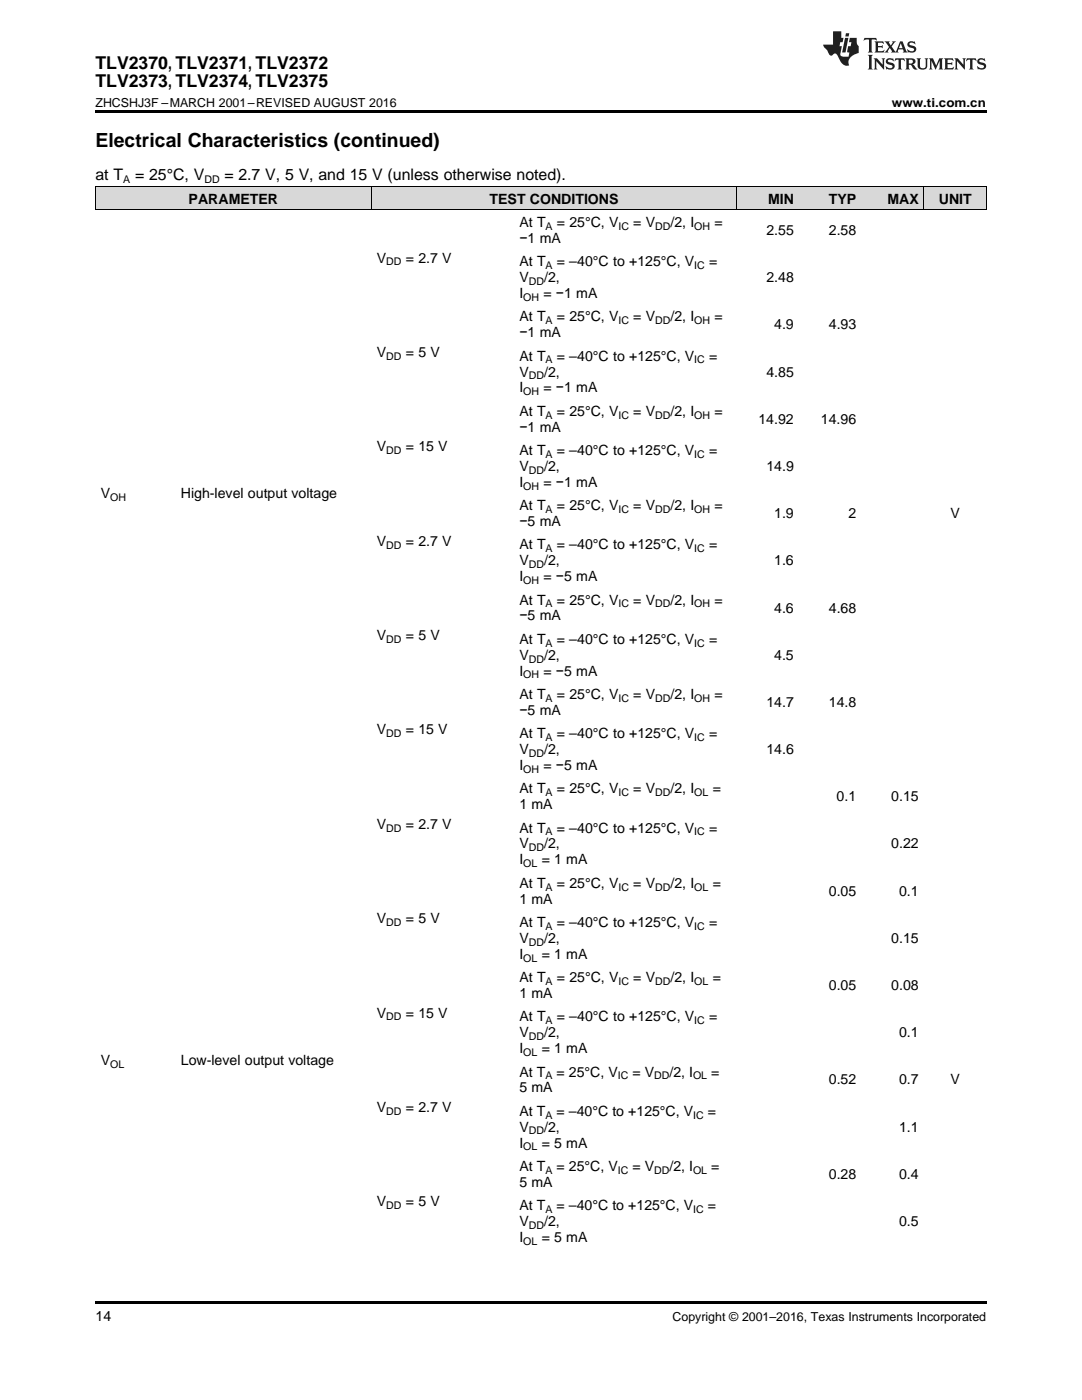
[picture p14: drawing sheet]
<svg xmlns="http://www.w3.org/2000/svg" width="216mm" height="279mm" viewBox="0 0 216 279" stroke-linecap="round" stroke-linejoin="round" font-family="sans-serif">
<defs><g id="words">
<text font-size="3.9" x="19" y="29.3">Electrical Characteristics (continued)</text>
<g font-size="3.5">
<text x="19" y="13.8">TLV2370, TLV2371, TLV2372</text>
<text x="19" y="17.3">TLV2373, TLV2374, TLV2375</text>
</g>
<g font-size="3.2">
<text x="19" y="36">at T</text>
<text x="27" y="36">= 25°C, V</text>
<text x="44.8" y="36">= 2.7 V, 5 V, and 15 V (unless otherwise noted).</text>
</g>
<g font-size="2.8">
<text x="37.6" y="40.6">PARAMETER</text>
<text x="97.7" y="40.6">TEST CONDITIONS</text>
<text x="153.2" y="40.6">MIN</text>
<text x="165.4" y="40.6">TYP</text>
<text x="177.1" y="40.6">MAX</text>
<text x="187.3" y="40.6">UNIT</text>
<text x="103.6" y="45.3">At T</text>
<text x="111.1" y="45.3">= 25°C, V</text>
<text x="126.4" y="45.3">= V</text>
<text x="133.8" y="45.3">/2, I</text>
<text x="142.6" y="45.3">=</text>
<text x="152.9" y="46.9">2.55</text>
<text x="165.4" y="46.9">2.58</text>
<text x="75.2" y="52.4">V</text>
<text x="81" y="52.4">= 2.7 V</text>
<text x="103.6" y="48.5">−1 mA</text>
<text x="103.6" y="53.1">At T</text>
<text x="111.1" y="53.1">= –40°C to +125°C, V</text>
<text x="141.5" y="53.1">=</text>
<text x="103.6" y="56.3">V</text>
<text x="103.6" y="59.5">I</text>
<text x="108.4" y="59.5">= −1 mA</text>
<text x="108.6" y="56.3">/2,</text>
<text x="152.9" y="56.3">2.48</text>
<text x="103.6" y="64.1">At T</text>
<text x="111.1" y="64.1">= 25°C, V</text>
<text x="126.4" y="64.1">= V</text>
<text x="133.8" y="64.1">/2, I</text>
<text x="142.6" y="64.1">=</text>
<text x="154.5" y="65.7">4.9</text>
<text x="165.4" y="65.7">4.93</text>
<text x="75.2" y="71.2">V</text>
<text x="81" y="71.2">= 5 V</text>
<text x="103.6" y="67.3">−1 mA</text>
<text x="103.6" y="72">At T</text>
<text x="111.1" y="72">= –40°C to +125°C, V</text>
<text x="141.5" y="72">=</text>
<text x="103.6" y="75.1">V</text>
<text x="108.6" y="75.1">/2,</text>
<text x="152.9" y="75.1">4.85</text>
<text x="103.6" y="78.3">I</text>
<text x="103.6" y="83">At T</text>
<text x="108.4" y="78.3">= −1 mA</text>
<text x="111.1" y="83">= 25°C, V</text>
<text x="126.4" y="83">= V</text>
<text x="133.8" y="83">/2, I</text>
<text x="142.6" y="83">=</text>
<text x="103.6" y="86.1">−1 mA</text>
<text x="151.3" y="84.6">14.92</text>
<text x="163.8" y="84.6">14.96</text>
<text x="75.2" y="90.1">V</text>
<text x="81" y="90.1">= 15 V</text>
<text x="103.6" y="90.8">At T</text>
<text x="103.6" y="94">V</text>
<text x="108.6" y="94">/2,</text>
<text x="111.1" y="90.8">= –40°C to +125°C, V</text>
<text x="141.5" y="90.8">=</text>
<text x="152.9" y="94">14.9</text>
<text x="20.1" y="99.5">V</text>
<text x="36.1" y="99.5">High-level output voltage</text>
<text x="103.6" y="97.2">I</text>
<text x="103.6" y="101.8">At T</text>
<text x="108.4" y="97.2">= −1 mA</text>
<text x="111.1" y="101.8">= 25°C, V</text>
<text x="126.4" y="101.8">= V</text>
<text x="133.8" y="101.8">/2, I</text>
<text x="142.6" y="101.8">=</text>
<text x="103.6" y="105">−5 mA</text>
<text x="154.5" y="103.4">1.9</text>
<text x="169.3" y="103.4">2</text>
<text x="189.7" y="103.4">V</text>
<text x="75.2" y="108.9">V</text>
<text x="81" y="108.9">= 2.7 V</text>
<text x="103.6" y="109.6">At T</text>
<text x="103.6" y="112.8">V</text>
<text x="108.6" y="112.8">/2,</text>
<text x="111.1" y="109.6">= –40°C to +125°C, V</text>
<text x="141.5" y="109.6">=</text>
<text x="154.5" y="112.8">1.6</text>
<text x="103.6" y="116">I</text>
<text x="108.4" y="116">= −5 mA</text>
<text x="103.6" y="120.7">At T</text>
<text x="103.6" y="123.8">−5 mA</text>
<text x="111.1" y="120.7">= 25°C, V</text>
<text x="126.4" y="120.7">= V</text>
<text x="133.8" y="120.7">/2, I</text>
<text x="142.6" y="120.7">=</text>
<text x="154.5" y="122.2">4.6</text>
<text x="165.4" y="122.2">4.68</text>
<text x="75.2" y="127.7">V</text>
<text x="81" y="127.7">= 5 V</text>
<text x="103.6" y="128.5">At T</text>
<text x="103.6" y="131.7">V</text>
<text x="108.6" y="131.7">/2,</text>
<text x="111.1" y="128.5">= –40°C to +125°C, V</text>
<text x="141.5" y="128.5">=</text>
<text x="154.5" y="131.7">4.5</text>
<text x="103.6" y="134.8">I</text>
<text x="108.4" y="134.8">= −5 mA</text>
<text x="103.6" y="139.5">At T</text>
<text x="103.6" y="142.7">−5 mA</text>
<text x="111.1" y="139.5">= 25°C, V</text>
<text x="126.4" y="139.5">= V</text>
<text x="133.8" y="139.5">/2, I</text>
<text x="142.6" y="139.5">=</text>
<text x="152.9" y="141.1">14.7</text>
<text x="165.4" y="141.1">14.8</text>
<text x="75.2" y="146.6">V</text>
<text x="81" y="146.6">= 15 V</text>
<text x="103.6" y="147.3">At T</text>
<text x="111.1" y="147.3">= –40°C to +125°C, V</text>
<text x="141.5" y="147.3">=</text>
<text x="103.6" y="150.5">V</text>
<text x="103.6" y="153.7">I</text>
<text x="108.4" y="153.7">= −5 mA</text>
<text x="108.6" y="150.5">/2,</text>
<text x="152.9" y="150.5">14.6</text>
<text x="103.6" y="158.3">At T</text>
<text x="103.6" y="161.5">1 mA</text>
<text x="111.1" y="158.3">= 25°C, V</text>
<text x="126.4" y="158.3">= V</text>
<text x="133.8" y="158.3">/2, I</text>
<text x="142.2" y="158.3">=</text>
<text x="166.9" y="159.9">0.1</text>
<text x="177.8" y="159.9">0.15</text>
<text x="75.2" y="165.4">V</text>
<text x="81" y="165.4">= 2.7 V</text>
<text x="103.6" y="166.2">At T</text>
<text x="111.1" y="166.2">= –40°C to +125°C, V</text>
<text x="141.5" y="166.2">=</text>
<text x="103.6" y="169.3">V</text>
<text x="103.6" y="172.5">I</text>
<text x="108.1" y="172.5">= 1 mA</text>
<text x="108.6" y="169.3">/2,</text>
<text x="177.8" y="169.3">0.22</text>
<text x="103.6" y="177.2">At T</text>
<text x="111.1" y="177.2">= 25°C, V</text>
<text x="126.4" y="177.2">= V</text>
<text x="133.8" y="177.2">/2, I</text>
<text x="142.2" y="177.2">=</text>
<text x="165.4" y="178.8">0.05</text>
<text x="179.4" y="178.8">0.1</text>
<text x="75.2" y="184.3">V</text>
<text x="81" y="184.3">= 5 V</text>
<text x="103.6" y="180.3">1 mA</text>
<text x="103.6" y="185">At T</text>
<text x="111.1" y="185">= –40°C to +125°C, V</text>
<text x="141.5" y="185">=</text>
<text x="103.6" y="188.2">V</text>
<text x="103.6" y="191.3">I</text>
<text x="108.1" y="191.3">= 1 mA</text>
<text x="108.6" y="188.2">/2,</text>
<text x="177.8" y="188.2">0.15</text>
<text x="103.6" y="196">At T</text>
<text x="111.1" y="196">= 25°C, V</text>
<text x="126.4" y="196">= V</text>
<text x="133.8" y="196">/2, I</text>
<text x="142.2" y="196">=</text>
<text x="165.4" y="197.6">0.05</text>
<text x="177.8" y="197.6">0.08</text>
<text x="75.2" y="203.1">V</text>
<text x="81" y="203.1">= 15 V</text>
<text x="103.6" y="199.2">1 mA</text>
<text x="103.6" y="203.8">At T</text>
<text x="111.1" y="203.8">= –40°C to +125°C, V</text>
<text x="141.5" y="203.8">=</text>
<text x="103.6" y="207">V</text>
<text x="108.6" y="207">/2,</text>
<text x="179.4" y="207">0.1</text>
<text x="20.1" y="212.5">V</text>
<text x="36.1" y="212.5">Low-level output voltage</text>
<text x="103.6" y="210.2">I</text>
<text x="103.6" y="214.8">At T</text>
<text x="108.1" y="210.2">= 1 mA</text>
<text x="111.1" y="214.8">= 25°C, V</text>
<text x="126.2" y="214.8">= V</text>
<text x="133.6" y="214.8">/2, I</text>
<text x="141.9" y="214.8">=</text>
<text x="75.2" y="221.9">V</text>
<text x="81" y="221.9">= 2.7 V</text>
<text x="103.6" y="218">5 mA</text>
<text x="165.4" y="216.4">0.52</text>
<text x="179.4" y="216.4">0.7</text>
<text x="189.7" y="216.4">V</text>
<text x="103.6" y="222.7">At T</text>
<text x="103.6" y="225.8">V</text>
<text x="108.6" y="225.8">/2,</text>
<text x="111.1" y="222.7">= –40°C to +125°C, V</text>
<text x="141.2" y="222.7">=</text>
<text x="179.4" y="225.8">1.1</text>
<text x="103.6" y="229">I</text>
<text x="103.6" y="233.7">At T</text>
<text x="108.1" y="229">= 5 mA</text>
<text x="111.1" y="233.7">= 25°C, V</text>
<text x="126.2" y="233.7">= V</text>
<text x="133.6" y="233.7">/2, I</text>
<text x="141.9" y="233.7">=</text>
<text x="103.6" y="236.9">5 mA</text>
<text x="165.4" y="235.3">0.28</text>
<text x="179.4" y="235.3">0.4</text>
<text x="75.2" y="240.8">V</text>
<text x="81" y="240.8">= 5 V</text>
<text x="103.6" y="241.5">At T</text>
<text x="103.6" y="244.7">V</text>
<text x="108.6" y="244.7">/2,</text>
<text x="111.1" y="241.5">= –40°C to +125°C, V</text>
<text x="141.2" y="241.5">=</text>
<text x="179.4" y="244.7">0.5</text>
<text x="103.6" y="247.9">I</text>
<text x="108.1" y="247.9">= 5 mA</text>
<text x="19" y="263.6">14</text>
</g>
<g font-size="2.5">
<text x="19" y="21.4">ZHCSHJ3F –MARCH 2001–REVISED AUGUST 2016</text>
<text x="178" y="21.4">www.ti.com.cn</text>
<text x="134.2" y="263.6">Copyright © 2001–2016, Texas Instruments Incorporated</text>
</g>
<g font-size="2.1">
<text x="24.6" y="36.6">A</text>
<text x="40.8" y="36.6">DD</text>
<text x="108.9" y="45.9">A</text>
<text x="123.4" y="45.9">IC</text>
<text x="130.7" y="45.9">DD</text>
<text x="138.5" y="45.9">OH</text>
<text x="77.1" y="53">DD</text>
<text x="108.9" y="53.7">A</text>
<text x="138.5" y="53.7">IC</text>
<text x="105.5" y="56.9">DD</text>
<text x="104.4" y="60">OH</text>
<text x="108.9" y="64.7">A</text>
<text x="123.4" y="64.7">IC</text>
<text x="130.7" y="64.7">DD</text>
<text x="138.5" y="64.7">OH</text>
<text x="77.1" y="71.8">DD</text>
<text x="105.5" y="75.7">DD</text>
<text x="108.9" y="72.5">A</text>
<text x="138.5" y="72.5">IC</text>
<text x="104.4" y="78.9">OH</text>
<text x="108.9" y="83.5">A</text>
<text x="123.4" y="83.5">IC</text>
<text x="130.7" y="83.5">DD</text>
<text x="138.5" y="83.5">OH</text>
<text x="77.1" y="90.6">DD</text>
<text x="105.5" y="94.5">DD</text>
<text x="108.9" y="91.4">A</text>
<text x="138.5" y="91.4">IC</text>
<text x="22" y="100">OH</text>
<text x="104.4" y="97.7">OH</text>
<text x="108.9" y="102.4">A</text>
<text x="123.4" y="102.4">IC</text>
<text x="130.7" y="102.4">DD</text>
<text x="138.5" y="102.4">OH</text>
<text x="77.1" y="109.5">DD</text>
<text x="105.5" y="113.4">DD</text>
<text x="108.9" y="110.2">A</text>
<text x="138.5" y="110.2">IC</text>
<text x="104.4" y="116.6">OH</text>
<text x="108.9" y="121.2">A</text>
<text x="123.4" y="121.2">IC</text>
<text x="130.7" y="121.2">DD</text>
<text x="138.5" y="121.2">OH</text>
<text x="77.1" y="128.3">DD</text>
<text x="108.9" y="129">A</text>
<text x="138.5" y="129">IC</text>
<text x="104.4" y="135.4">OH</text>
<text x="105.5" y="132.2">DD</text>
<text x="108.9" y="140.1">A</text>
<text x="123.4" y="140.1">IC</text>
<text x="130.7" y="140.1">DD</text>
<text x="138.5" y="140.1">OH</text>
<text x="77.1" y="147.1">DD</text>
<text x="108.9" y="147.9">A</text>
<text x="138.5" y="147.9">IC</text>
<text x="104.4" y="154.2">OH</text>
<text x="105.5" y="151.1">DD</text>
<text x="108.9" y="158.9">A</text>
<text x="123.4" y="158.9">IC</text>
<text x="130.7" y="158.9">DD</text>
<text x="138.5" y="158.9">OL</text>
<text x="77.1" y="166">DD</text>
<text x="108.9" y="166.7">A</text>
<text x="138.5" y="166.7">IC</text>
<text x="104.4" y="173.1">OL</text>
<text x="105.5" y="169.9">DD</text>
<text x="108.9" y="177.7">A</text>
<text x="123.4" y="177.7">IC</text>
<text x="130.7" y="177.7">DD</text>
<text x="138.5" y="177.7">OL</text>
<text x="77.1" y="184.8">DD</text>
<text x="108.9" y="185.6">A</text>
<text x="138.5" y="185.6">IC</text>
<text x="104.4" y="191.9">OL</text>
<text x="105.5" y="188.7">DD</text>
<text x="108.9" y="196.6">A</text>
<text x="123.4" y="196.6">IC</text>
<text x="130.7" y="196.6">DD</text>
<text x="138.5" y="196.6">OL</text>
<text x="77.1" y="203.7">DD</text>
<text x="105.5" y="207.6">DD</text>
<text x="108.9" y="204.4">A</text>
<text x="138.5" y="204.4">IC</text>
<text x="22" y="213.1">OL</text>
<text x="104.4" y="210.7">OL</text>
<text x="108.8" y="215.4">A</text>
<text x="123.3" y="215.4">IC</text>
<text x="130.5" y="215.4">DD</text>
<text x="138.3" y="215.4">OL</text>
<text x="77.1" y="222.5">DD</text>
<text x="105.5" y="226.4">DD</text>
<text x="108.8" y="223.2">A</text>
<text x="138.3" y="223.2">IC</text>
<text x="104.4" y="229.6">OL</text>
<text x="108.8" y="234.2">A</text>
<text x="123.3" y="234.2">IC</text>
<text x="130.5" y="234.2">DD</text>
<text x="138.3" y="234.2">OL</text>
<text x="77.1" y="241.3">DD</text>
<text x="105.5" y="245.3">DD</text>
<text x="108.8" y="242.1">A</text>
<text x="138.3" y="242.1">IC</text>
<text x="104.4" y="248.4">OL</text>
</g>
</g></defs>
<g fill="#d8d8d8">
<path d="M19 37.3h16v4.6h-16z"/>
<path d="M35 37.3h39.2v4.6h-39.2z"/>
<path d="M74.2 37.3h28.4v4.6h-28.4z"/>
<path d="M102.6 37.3h44.4v4.6h-44.4z"/>
<path d="M147 37.3h12.5v4.6h-12.5z"/>
<path d="M159.5 37.3h12.4v4.6h-12.4z"/>
<path d="M171.9 37.3h12.5v4.6h-12.5z"/>
<path d="M184.4 37.3h12.4v4.6h-12.4z"/>
</g>
<path d="M19 22h177.8v.5h-177.8zM19 259.7h177.8v.5h-177.8z" fill="#000"/>
<path d="M19 37.2h177.8v4.7M19.1 37.2v4.7M74.1 37.2v4.7M147 37.2v4.7M184.3 37.2v4.7M19 41.9h177.8" fill="none" stroke="#000" stroke-width=".2"/>
<g fill="#231f20">
<path d="M172.5 7.6l-.1 .5 .4-.2h.6v.1v2.1l-.2 .4h.9l-.2-.4v-2.1l.1-.1h.5l.5 .2-.2-.5zM174.5 8.3l.2 .3v1.5l-.2 .4h1.8l.2-.6a1.04 1.04 0 0 1-1.3 .2v-.7h.6l.3 .2v-.6l-.3 .2h-.6v-.6l.8-.1 .4 .3-.2-.5zM176.5 8.3l.9 1.1-.9 1.1h.8l-.2-.2 .4-.7 .5 .7-.2 .2h1.5l-.2-.2 .2-.4h.9l.1 .4-.2 .2h1l-.3-.3-.7-1.9h-.5l-.9 2-.8-1 .9-1h-.8l.1 .3-.4 .5-.3-.6 .1-.2zM179.7 8.6l.4 1h-.7zM181.3 8.4a.63 .63 0 0 0-.2 .7 .63 .63 0 0 0 .6 .4l.6 .2 .1 .2a.75 .75 0 0 1-.7 .4 .75 .75 0 0 1-.6-.5l.1 .7 .1-.1a1.11 1.11 0 0 0 1.5-.6 1.13 1.13 0 0 0-1.2-.8l-.1-.4a1.04 1.04 0 0 1 1.2 .2l-.2-.5-.2 .1-.4-.2zM173.2 10.9l.2 .4v2.2l-.2 .4h1l-.3-.4v-2.2l.3-.4zM174.3 11.6l.3 .4v1.5l-.3 .4h.8l-.2-.4v-1.3l1.5 1.7v-1.9l.2-.4h-.7l.2 .4v.9l-1.1-1.3zM177 11.8a.62 .62 0 0 0-.2 .7 .62 .62 0 0 0 .6 .4l.6 .1 .1 .3a.76 .76 0 0 1-.7 .3 .76 .76 0 0 1-.7-.4l.2 .7 .1-.1a1.11 1.11 0 0 0 1.5-.6 1.13 1.13 0 0 0-1.2-.8l-.1-.4a1.04 1.04 0 0 1 1.2 .2l-.2-.6-.2 .1-.5-.1zM178.7 11.6l-.2 .6a.61 .61 0 0 1 .8-.3v1.6l-.2 .4h.9l-.2-.4v-1.6a.63 .63 0 0 1 .7 .3l-.1-.6zM180.6 11.6l.3 .4v1.5l-.3 .4h1l-.2-.2-.1-.8 .6 .2a.76 .76 0 0 0 1.2 .7l-1-1a.58 .58 0 0 0 .6-.5 .58 .58 0 0 0-.5-.6zM181.4 11.9h.1a.45 .45 0 0 1 .5 .1 .45 .45 0 0 1 .1 .5l-.8 .2zM182.9 11.6l.2 .2a2.17 2.17 0 0 0 .3 1.9 .99 .99 0 0 0 1.6-.6v-1.1l.2-.4h-.7l.2 .2a1.92 1.92 0 0 1-.2 1.8 .6 .6 0 0 1-.9-.5v-1.1l.2-.4zM185.4 11.6l.2 .4v1.5l-.2 .4h.7l-.2-.4v-1.4l.8 1.8 .8-1.8v1.4l-.2 .4h.9l-.2-.4v-1.5l.2-.4h-.8l-.6 1.5-.6-1.5zM188.4 11.6l.2 .4v1.5l-.2 .4h1.8l.1-.6a1.04 1.04 0 0 1-1.2 .1v-.6h.5l.4 .2v-.6l-.4 .2h-.5v-.7h.8l.3 .3-.1-.6zM190.5 11.6l.2 .4v1.5l-.2 .4h.7l-.2-.4v-1.3l1.5 1.7v-1.9l.2-.4h-.7l.2 .4v.9l-1.1-1.3zM192.9 11.6l-.1 .6a.61 .61 0 0 1 .7-.3l.1 1.6-.3 .4h1l-.3-.4 .1-1.6a.63 .63 0 0 1 .7 .3l-.1-.6zM195.2 11.8a.62 .62 0 0 0-.2 .7 .62 .62 0 0 0 .6 .4l.6 .1 .1 .3a.76 .76 0 0 1-.7 .3 .76 .76 0 0 1-.6-.4l.1 .7 .1-.1a1.11 1.11 0 0 0 1.6-.6 1.13 1.13 0 0 0-1.3-.8l-.1-.4a1.04 1.04 0 0 1 1.2 .2l-.1-.6-.2 .1-.5-.1z"/>
<path d="M166.2 6.3v2.6h-1.9v.4l.8 .9a.91 .91 0 0 0 1 .8 .56 .56 0 0 1 .5-.3 .56 .56 0 0 1 .5 .3l.4 .8a1.53 1.53 0 0 0 1.9 1.2 1.54 1.54 0 0 1 1-2.1l.9-.3v-1.4a1.52 1.52 0 0 1-.4-1.6h-1.3l-.2 .8h.5l-.2 .8h-.5l-.1 1v.2l.4 .1-.2 .8a1.93 1.93 0 0 1-1.6-.3l.3-1.8h-.5l.2-.8h.4l.2-.8h-.4v-1.3zM168.6 7.6l-.6 2.9h.7l.6-2.9zM168.8 6.6l-.1 .7h.6l.2-.7z"/>
</g>
<use href="#words"/>
</svg>
